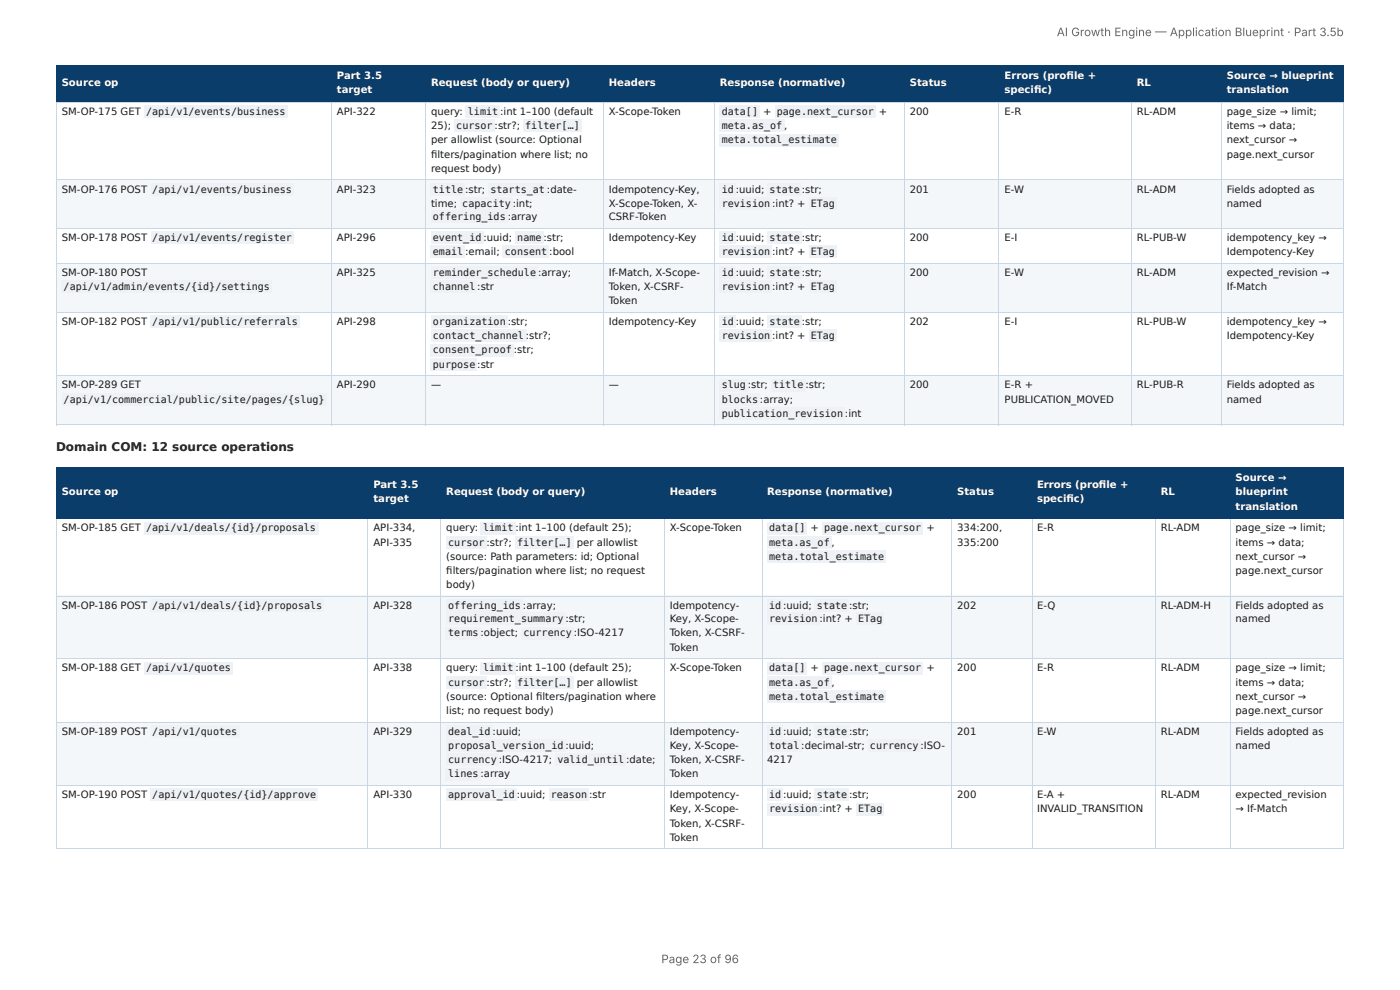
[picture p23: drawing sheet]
<svg xmlns="http://www.w3.org/2000/svg" width="297mm" height="210mm" viewBox="0 0 297 210" stroke-linecap="round" stroke-linejoin="round" font-family="sans-serif">
<defs><g id="words">
<g font-size="2.5" fill="#666">
<text x="224.5" y="7.7">AI Growth Engine — Application Blueprint · Part 3.5b</text>
<text x="140.5" y="204.5">Page 23 of 96</text>
</g>
<text font-size="2.5" fill="#1a1a1a" x="11.9" y="95.8">Domain COM: 12 source operations</text>
<g font-size="2.1" fill="#fff">
<text x="71.6" y="16.8">Part 3.5</text>
<text x="213.4" y="16.8">Errors (profi le +</text>
<text x="260.6" y="16.8">Source → blueprint</text>
<text x="13.1" y="18.2">Source op</text>
<text x="71.6" y="19.8">target</text>
<text x="91.5" y="18.2">Request (body or query)</text>
<text x="129.3" y="18.2">Headers</text>
<text x="152.9" y="18.2">Response (normative)</text>
<text x="193.2" y="18.2">Status</text>
<text x="213.4" y="19.8">specifi c)</text>
<text x="241.5" y="18.2">RL</text>
<text x="260.6" y="19.8">translation</text>
<text x="13.1" y="105.2">Source op</text>
<text x="79.3" y="103.6">Part 3.5</text>
<text x="79.3" y="106.6">target</text>
<text x="94.8" y="105.2">Request (body or query)</text>
<text x="142.3" y="105.2">Headers</text>
<text x="162.9" y="105.2">Response (normative)</text>
<text x="203.3" y="105.2">Status</text>
<text x="220.3" y="103.6">Errors (profi le +</text>
<text x="220.3" y="106.6">specifi c)</text>
<text x="246.5" y="105.2">RL</text>
<text x="262.4" y="102.2">Source →</text>
<text x="262.4" y="105.2">blueprint</text>
<text x="262.4" y="108.2">translation</text>
</g>
<g font-size="2.1" fill="#1a1a1a">
<text x="13.1" y="24.4">SM-OP-175 GET</text>
<text x="31" y="24.4">/api/v1/events/business</text>
<text x="71.6" y="24.4">API-322</text>
<text x="91.5" y="24.4">query:</text>
<text x="91.5" y="27.4">25);</text>
<text x="96.9" y="27.4">cursor :</text>
<text x="99.4" y="24.4">limit</text>
<text x="105.8" y="27.4">str?;</text>
<text x="106.2" y="24.4">:int 1–100 (default</text>
<text x="111.6" y="27.4">filter[…]</text>
<text x="129.3" y="24.4">X-Scope-Token</text>
<text x="153.3" y="24.4">data[]</text>
<text x="153.3" y="27.4">meta.as_of ,</text>
<text x="162.1" y="24.4">+</text>
<text x="165" y="24.4">page.next_cursor</text>
<text x="186.7" y="24.4">+</text>
<text x="193.2" y="24.4">200</text>
<text x="213.4" y="24.4">E-R</text>
<text x="241.5" y="24.4">RL-ADM</text>
<text x="260.6" y="24.4">page_size → limit;</text>
<text x="260.6" y="27.4">items → data;</text>
<text x="91.5" y="30.4">per allowlist (source: Optional</text>
<text x="91.5" y="33.5">fi lters/pagination where list; no</text>
<text x="153.3" y="30.4">meta.total_estimate</text>
<text x="260.6" y="30.4">next_cursor →</text>
<text x="260.6" y="33.5">page.next_cursor</text>
<text x="13.1" y="40.9">SM-OP-176 POST</text>
<text x="32.4" y="40.9">/api/v1/events/business</text>
<text x="71.6" y="40.9">API-323</text>
<text x="91.5" y="36.5">request body)</text>
<text x="91.9" y="40.9">title</text>
<text x="98.8" y="40.9">:str;</text>
<text x="104.2" y="40.9">starts_at :date-</text>
<text x="129.3" y="40.9">Idempotency-Key,</text>
<text x="153.3" y="40.9">id</text>
<text x="156.3" y="40.9">:uuid;</text>
<text x="163.5" y="40.9">state</text>
<text x="170.3" y="40.9">:str;</text>
<text x="193.2" y="40.9">201</text>
<text x="213.4" y="40.9">E-W</text>
<text x="241.5" y="40.9">RL-ADM</text>
<text x="260.6" y="40.9">Fields adopted as</text>
<text x="91.5" y="43.9">time;</text>
<text x="91.9" y="46.7">offering_ids</text>
<text x="98.2" y="43.9">capacity :int;</text>
<text x="107.8" y="46.7">:array</text>
<text x="129.3" y="43.9">X-Scope-Token, X-</text>
<text x="129.3" y="46.7">CSRF-Token</text>
<text x="153.3" y="43.9">revision :int? +</text>
<text x="172.2" y="43.9">ETag</text>
<text x="260.6" y="43.9">named</text>
<text x="13.1" y="51.1">SM-OP-178 POST</text>
<text x="32.4" y="51.1">/api/v1/events/register</text>
<text x="71.6" y="51.1">API-296</text>
<text x="91.9" y="51.1">event_id :uuid;</text>
<text x="109.9" y="51.1">name</text>
<text x="115.4" y="51.1">:str;</text>
<text x="129.3" y="51.1">Idempotency-Key</text>
<text x="153.3" y="51.1">id</text>
<text x="156.3" y="51.1">:uuid;</text>
<text x="163.5" y="51.1">state</text>
<text x="170.3" y="51.1">:str;</text>
<text x="193.2" y="51.1">200</text>
<text x="213.4" y="51.1">E-I</text>
<text x="241.5" y="51.1">RL-PUB-W</text>
<text x="260.6" y="51.1">idempotency_key →</text>
<text x="13.1" y="58.6">SM-OP-180 POST</text>
<text x="71.6" y="58.6">API-325</text>
<text x="91.9" y="54.2">email</text>
<text x="91.9" y="58.6">reminder_schedule</text>
<text x="98.8" y="54.2">:email;</text>
<text x="107.2" y="54.2">consent</text>
<text x="114.3" y="58.6">:array;</text>
<text x="116.7" y="54.2">:bool</text>
<text x="129.3" y="58.6">If-Match, X-Scope-</text>
<text x="153.3" y="54.2">revision :int? +</text>
<text x="153.3" y="58.6">id</text>
<text x="156.3" y="58.6">:uuid;</text>
<text x="163.5" y="58.6">state</text>
<text x="170.3" y="58.6">:str;</text>
<text x="172.2" y="54.2">ETag</text>
<text x="193.2" y="58.6">200</text>
<text x="213.4" y="58.6">E-W</text>
<text x="241.5" y="58.6">RL-ADM</text>
<text x="260.6" y="54.2">Idempotency-Key</text>
<text x="260.6" y="58.6">expected_revision →</text>
<text x="13.5" y="61.6">/api/v1/admin/events/{id}/settings</text>
<text x="91.9" y="61.6">channel</text>
<text x="101.4" y="61.6">:str</text>
<text x="129.3" y="61.6">Token, X-CSRF-</text>
<text x="129.3" y="64.6">Token</text>
<text x="153.3" y="61.6">revision :int? +</text>
<text x="172.2" y="61.6">ETag</text>
<text x="260.6" y="61.6">If-Match</text>
<text x="13.1" y="69">SM-OP-182 POST</text>
<text x="32.4" y="69">/api/v1/public/referrals</text>
<text x="71.6" y="69">API-298</text>
<text x="91.9" y="69">organization</text>
<text x="107.8" y="69">:str;</text>
<text x="129.3" y="69">Idempotency-Key</text>
<text x="153.3" y="69">id</text>
<text x="156.3" y="69">:uuid;</text>
<text x="163.5" y="69">state</text>
<text x="170.3" y="69">:str;</text>
<text x="193.2" y="69">202</text>
<text x="213.4" y="69">E-I</text>
<text x="241.5" y="69">RL-PUB-W</text>
<text x="260.6" y="69">idempotency_key →</text>
<text x="91.9" y="72">contact_channel :</text>
<text x="91.9" y="75.1">consent_proof :str;</text>
<text x="112.4" y="72">str?;</text>
<text x="153.3" y="72">revision :int? +</text>
<text x="172.2" y="72">ETag</text>
<text x="260.6" y="72">Idempotency-Key</text>
<text x="13.1" y="82.5">SM-OP-289 GET</text>
<text x="71.6" y="82.5">API-290</text>
<text x="91.5" y="82.5">—</text>
<text x="91.9" y="78.1">purpose</text>
<text x="101.4" y="78.1">:str</text>
<text x="129.3" y="82.5">—</text>
<text x="153.3" y="82.5">slug</text>
<text x="158.8" y="82.5">:str;</text>
<text x="164.2" y="82.5">title :str;</text>
<text x="193.2" y="82.5">200</text>
<text x="213.4" y="82.5">E-R +</text>
<text x="241.5" y="82.5">RL-PUB-R</text>
<text x="260.6" y="82.5">Fields adopted as</text>
<text x="13.5" y="85.5">/api/v1/commercial/public/site/pages/{slug}</text>
<text x="153.3" y="85.5">blocks :array;</text>
<text x="153.3" y="88.5">publication_revision :int</text>
<text x="213.4" y="85.5">PUBLICATION_MOVED</text>
<text x="260.6" y="85.5">named</text>
<text x="13.1" y="112.8">SM-OP-185 GET</text>
<text x="31" y="112.8">/api/v1/deals/{id}/proposals</text>
<text x="79.3" y="112.8">API-334,</text>
<text x="94.8" y="112.8">query:</text>
<text x="102.6" y="112.8">limit :</text>
<text x="110.2" y="112.8">int 1–100 (default 25);</text>
<text x="142.3" y="112.8">X-Scope-Token</text>
<text x="163.3" y="112.8">data[]</text>
<text x="172.2" y="112.8">+</text>
<text x="175" y="112.8">page.next_cursor</text>
<text x="196.8" y="112.8">+</text>
<text x="203.3" y="112.8">334:200,</text>
<text x="220.3" y="112.8">E-R</text>
<text x="246.5" y="112.8">RL-ADM</text>
<text x="262.4" y="112.8">page_size → limit;</text>
<text x="79.3" y="115.8">API-335</text>
<text x="94.8" y="118.9">(source: Path parameters: id; Optional</text>
<text x="95.2" y="115.8">cursor :str?;</text>
<text x="109.8" y="115.8">filter[…]</text>
<text x="122.5" y="115.8">per allowlist</text>
<text x="163.3" y="115.8">meta.as_of ,</text>
<text x="163.3" y="118.9">meta.total_estimate</text>
<text x="203.3" y="115.8">335:200</text>
<text x="262.4" y="115.8">items → data;</text>
<text x="262.4" y="118.9">next_cursor →</text>
<text x="94.8" y="121.9">fi lters/pagination where list; no request</text>
<text x="94.8" y="124.9">body)</text>
<text x="262.4" y="121.9">page.next_cursor</text>
<text x="13.1" y="129.3">SM-OP-186 POST</text>
<text x="32.4" y="129.3">/api/v1/deals/{id}/proposals</text>
<text x="79.3" y="129.3">API-328</text>
<text x="95.2" y="129.3">offering_ids</text>
<text x="111.1" y="129.3">:array;</text>
<text x="142.3" y="129.3">Idempotency-</text>
<text x="163.3" y="129.3">id</text>
<text x="166.3" y="129.3">:uuid;</text>
<text x="173.5" y="129.3">state</text>
<text x="180.4" y="129.3">:str;</text>
<text x="203.3" y="129.3">202</text>
<text x="220.3" y="129.3">E-Q</text>
<text x="246.5" y="129.3">RL-ADM-H</text>
<text x="262.4" y="129.3">Fields adopted as</text>
<text x="95.2" y="132.1">requirement_summary</text>
<text x="95.2" y="135.1">terms :</text>
<text x="102.8" y="135.1">object;</text>
<text x="111.2" y="135.1">currency</text>
<text x="120.1" y="132.1">:str;</text>
<text x="121.9" y="135.1">:ISO-4217</text>
<text x="142.3" y="132.1">Key, X-Scope-</text>
<text x="142.3" y="135.1">Token, X-CSRF-</text>
<text x="163.3" y="132.1">revision :int? +</text>
<text x="182.3" y="132.1">ETag</text>
<text x="262.4" y="132.1">named</text>
<text x="13.1" y="142.6">SM-OP-188 GET</text>
<text x="31" y="142.6">/api/v1/quotes</text>
<text x="79.3" y="142.6">API-338</text>
<text x="94.8" y="142.6">query:</text>
<text x="102.6" y="142.6">limit :</text>
<text x="110.2" y="142.6">int 1–100 (default 25);</text>
<text x="142.3" y="138.2">Token</text>
<text x="142.3" y="142.6">X-Scope-Token</text>
<text x="163.3" y="142.6">data[]</text>
<text x="172.2" y="142.6">+</text>
<text x="175" y="142.6">page.next_cursor</text>
<text x="196.8" y="142.6">+</text>
<text x="203.3" y="142.6">200</text>
<text x="220.3" y="142.6">E-R</text>
<text x="246.5" y="142.6">RL-ADM</text>
<text x="262.4" y="142.6">page_size → limit;</text>
<text x="94.8" y="148.6">(source: Optional fi lters/pagination where</text>
<text x="95.2" y="145.6">cursor :str?;</text>
<text x="109.8" y="145.6">filter[…]</text>
<text x="122.5" y="145.6">per allowlist</text>
<text x="163.3" y="145.6">meta.as_of ,</text>
<text x="163.3" y="148.6">meta.total_estimate</text>
<text x="262.4" y="145.6">items → data;</text>
<text x="262.4" y="148.6">next_cursor →</text>
<text x="94.8" y="151.6">list; no request body)</text>
<text x="262.4" y="151.6">page.next_cursor</text>
<text x="13.1" y="156">SM-OP-189 POST</text>
<text x="32.4" y="156">/api/v1/quotes</text>
<text x="79.3" y="156">API-329</text>
<text x="95.2" y="156">deal_id</text>
<text x="95.2" y="159.1">proposal_version_id</text>
<text x="104.6" y="156">:uuid;</text>
<text x="120.1" y="159.1">:uuid;</text>
<text x="142.3" y="156">Idempotency-</text>
<text x="142.3" y="159.1">Key, X-Scope-</text>
<text x="163.3" y="156">id</text>
<text x="163.3" y="159.1">total :decimal-str;</text>
<text x="166.3" y="156">:uuid;</text>
<text x="173.5" y="156">state</text>
<text x="180.4" y="156">:str;</text>
<text x="184.8" y="159.1">currency :</text>
<text x="196.2" y="159.1">ISO-</text>
<text x="203.3" y="156">201</text>
<text x="220.3" y="156">E-W</text>
<text x="246.5" y="156">RL-ADM</text>
<text x="262.4" y="156">Fields adopted as</text>
<text x="262.4" y="159.1">named</text>
<text x="95.2" y="162.1">currency :ISO-4217;</text>
<text x="95.2" y="165.1">lines :</text>
<text x="102.8" y="165.1">array</text>
<text x="118.4" y="162.1">valid_until</text>
<text x="133" y="162.1">:date;</text>
<text x="142.3" y="162.1">Token, X-CSRF-</text>
<text x="142.3" y="165.1">Token</text>
<text x="162.9" y="162.1">4217</text>
<text x="13.1" y="169.5">SM-OP-190 POST</text>
<text x="32.4" y="169.5">/api/v1/quotes/{id}/approve</text>
<text x="79.3" y="169.5">API-330</text>
<text x="95.2" y="169.5">approval_id</text>
<text x="109.8" y="169.5">:uuid;</text>
<text x="117" y="169.5">reason</text>
<text x="125.1" y="169.5">:str</text>
<text x="142.3" y="169.5">Idempotency-</text>
<text x="142.3" y="172.5">Key, X-Scope-</text>
<text x="163.3" y="169.5">id</text>
<text x="163.3" y="172.5">revision :int? +</text>
<text x="166.3" y="169.5">:uuid;</text>
<text x="173.5" y="169.5">state</text>
<text x="180.4" y="169.5">:str;</text>
<text x="182.3" y="172.5">ETag</text>
<text x="203.3" y="169.5">200</text>
<text x="220.3" y="169.5">E-A +</text>
<text x="220.3" y="172.5">INVALID_TRANSITION</text>
<text x="246.5" y="169.5">RL-ADM</text>
<text x="262.4" y="169.5">expected_revision</text>
<text x="262.4" y="172.5">→ If-Match</text>
<text x="142.3" y="175.5">Token, X-CSRF-</text>
<text x="142.3" y="178.6">Token</text>
</g>
</g></defs>
<g fill="#0b3d6b">
<path d="M12.1 14h58.3v7.6h-58.3z"/>
<path d="M70.4 14h20.1v7.6h-20.1z"/>
<path d="M90.5 14h37.8v7.6h-37.8z"/>
<path d="M128.3 14h23.5v7.6h-23.5z"/>
<path d="M151.8 14h40.4v7.6h-40.4z"/>
<path d="M192.2 14h20.1v7.6h-20.1z"/>
<path d="M212.3 14h28.1v7.6h-28.1z"/>
<path d="M240.4 14h19.1v7.6h-19.1z"/>
<path d="M259.5 14h25.9v7.6h-25.9z"/>
</g>
<g fill="#f4f7fa">
<path d="M12.1 38.1h58.3v10.4h-58.3z"/>
<path d="M70.4 38.1h20.1v10.4h-20.1z"/>
<path d="M90.5 38.1h37.8v10.4h-37.8z"/>
<path d="M128.3 38.1h23.5v10.4h-23.5z"/>
<path d="M151.8 38.1h40.4v10.4h-40.4z"/>
<path d="M192.2 38.1h20.1v10.4h-20.1z"/>
<path d="M212.3 38.1h28.1v10.4h-28.1z"/>
<path d="M240.4 38.1h19.1v10.4h-19.1z"/>
<path d="M259.5 38.1h25.9v10.4h-25.9z"/>
<path d="M12.1 56h58.3v10.4h-58.3z"/>
<path d="M70.4 56h20.1v10.4h-20.1z"/>
<path d="M90.5 56h37.8v10.4h-37.8z"/>
<path d="M128.3 56h23.5v10.4h-23.5z"/>
<path d="M151.8 56h40.4v10.4h-40.4z"/>
<path d="M192.2 56h20.1v10.4h-20.1z"/>
<path d="M212.3 56h28.1v10.4h-28.1z"/>
<path d="M240.4 56h19.1v10.4h-19.1z"/>
<path d="M259.5 56h25.9v10.4h-25.9z"/>
<path d="M12.1 79.7h58.3v10.4h-58.3z"/>
<path d="M70.4 79.7h20.1v10.4h-20.1z"/>
<path d="M90.5 79.7h37.8v10.4h-37.8z"/>
<path d="M128.3 79.7h23.5v10.4h-23.5z"/>
<path d="M151.8 79.7h40.4v10.4h-40.4z"/>
<path d="M192.2 79.7h20.1v10.4h-20.1z"/>
<path d="M212.3 79.7h28.1v10.4h-28.1z"/>
<path d="M240.4 79.7h19.1v10.4h-19.1z"/>
<path d="M259.5 79.7h25.9v10.4h-25.9z"/>
</g>
<path d="M11.9 13.9h273.5M12 13.8v8M70.5 13.8v8M90.4 13.8v8M128.2 13.8v8M151.7 13.8v8M192.1 13.8v8M212.2 13.8v8M240.3 13.8v8M259.4 13.8v8M285.3 13.8v8M11.9 21.7h273.5" fill="none" stroke="#0b3d6b" stroke-width=".21"/>
<g fill="none" stroke="#c9d6e3" stroke-width=".21">
<path d="M11.9 21.7h273.5M11.9 38.2h273.5M12 21.8v68.5M70.5 21.8v68.5M90.4 21.8v68.5M128.2 21.8v68.5M151.7 21.8v68.5M192.1 21.8v68.5M212.2 21.8v68.5M240.3 21.8v68.5M259.4 21.8v68.5M285.3 21.8v68.5"/>
<path d="M11.9 48.4h273.5M11.9 55.9h273.5M11.9 66.3h273.5M11.9 79.8h273.5M11.9 90.2h273.5"/>
</g>
<g fill="#0b3d6b">
<path d="M12.1 99.4h66.1v10.6h-66.1z"/>
<path d="M78.2 99.4h15.5v10.6h-15.5z"/>
<path d="M93.7 99.4h47.4v10.6h-47.4z"/>
<path d="M141.1 99.4h20.7v10.6h-20.7z"/>
<path d="M161.8 99.4h40.4v10.6h-40.4z"/>
<path d="M202.2 99.4h16.9v10.6h-16.9z"/>
<path d="M219.1 99.4h26.3v10.6h-26.3z"/>
<path d="M245.4 99.4h15.9v10.6h-15.9z"/>
<path d="M261.3 99.4h24.1v10.6h-24.1z"/>
</g>
<g fill="#f4f7fa">
<path d="M12.1 126.5h66.1v13.5h-66.1z"/>
<path d="M78.2 126.5h15.5v13.5h-15.5z"/>
<path d="M93.7 126.5h47.4v13.5h-47.4z"/>
<path d="M141.1 126.5h20.7v13.5h-20.7z"/>
<path d="M161.8 126.5h40.4v13.5h-40.4z"/>
<path d="M202.2 126.5h16.9v13.5h-16.9z"/>
<path d="M219.1 126.5h26.3v13.5h-26.3z"/>
<path d="M245.4 126.5h15.9v13.5h-15.9z"/>
<path d="M261.3 126.5h24.1v13.5h-24.1z"/>
<path d="M12.1 153.4h66.1v13.3h-66.1z"/>
<path d="M78.2 153.4h15.5v13.3h-15.5z"/>
<path d="M93.7 153.4h47.4v13.3h-47.4z"/>
<path d="M141.1 153.4h20.7v13.3h-20.7z"/>
<path d="M161.8 153.4h40.4v13.3h-40.4z"/>
<path d="M202.2 153.4h16.9v13.3h-16.9z"/>
<path d="M219.1 153.4h26.3v13.3h-26.3z"/>
<path d="M245.4 153.4h15.9v13.3h-15.9z"/>
<path d="M261.3 153.4h24.1v13.3h-24.1z"/>
</g>
<path d="M11.9 99.3h273.5M12 99.2v11M78.1 99.2v11M93.6 99.2v11M141.2 99.2v11M161.9 99.2v11M202.1 99.2v11M219.2 99.2v11M245.3 99.2v11M261.4 99.2v11M285.3 99.2v11M11.9 110.1h273.5" fill="none" stroke="#0b3d6b" stroke-width=".21"/>
<g fill="none" stroke="#c9d6e3" stroke-width=".21">
<path d="M12 110.2v70M78.1 110.2v70M93.6 110.2v70M141.2 110.2v70M161.9 110.2v70M202.1 110.2v70M219.2 110.2v70M245.3 110.2v70M261.4 110.2v70M285.3 110.2v70M11.9 126.6h273.5M11.9 139.9h273.5"/>
<path d="M11.9 153.3h273.5M11.9 166.8h273.5M11.9 180.3h273.5"/>
</g>
<g fill="#eef2f6">
<path d="M30.6 22.4h30.5v2.6h-30.5z"/>
<path d="M98.9 22.4h7.3v2.6h-7.3z"/>
<path d="M96.5 25.4h8.7v2.6h-8.7z"/>
<path d="M111.2 25.4h12.4v2.6h-12.4z"/>
<path d="M152.8 22.4h8.6v2.6h-8.6z"/>
<path d="M164.6 22.4h21.3v2.6h-21.3z"/>
<path d="M152.8 25.4h13.8v2.6h-13.8z"/>
<path d="M152.8 28.4h25.3v2.6h-25.3z"/>
<path d="M32 38.9h30.3v2.6h-30.3z"/>
<path d="M91.5 38.9h7.2v2.6h-7.2z"/>
<path d="M103.7 38.9h12.5v2.6h-12.5z"/>
<path d="M97.7 41.9h11.3v2.6h-11.3z"/>
<path d="M91.5 44.7h16.3v2.6h-16.3z"/>
<path d="M152.8 38.9h3.4v2.6h-3.4z"/>
<path d="M163 38.9h7.3v2.6h-7.3z"/>
<path d="M152.8 41.9h11.2v2.6h-11.2z"/>
<path d="M171.9 41.9h5.8v2.6h-5.8z"/>
<path d="M32 49.1h30.3v2.6h-30.3z"/>
<path d="M91.5 49.1h11.2v2.6h-11.2z"/>
<path d="M109.4 49.1h6v2.6h-6z"/>
<path d="M91.5 52.1h7.2v2.7h-7.2z"/>
<path d="M106.8 52.1h9.8v2.7h-9.8z"/>
<path d="M152.8 49.1h3.4v2.6h-3.4z"/>
<path d="M163 49.1h7.3v2.6h-7.3z"/>
<path d="M152.8 52.1h11.2v2.7h-11.2z"/>
<path d="M171.9 52.1h5.8v2.7h-5.8z"/>
<path d="M13.1 59.6h44.6v2.6h-44.6z"/>
<path d="M91.5 56.6h22.7v2.6h-22.7z"/>
<path d="M91.5 59.6h9.8v2.6h-9.8z"/>
<path d="M152.8 56.6h3.4v2.6h-3.4z"/>
<path d="M163 56.6h7.3v2.6h-7.3z"/>
<path d="M152.8 59.6h11.2v2.6h-11.2z"/>
<path d="M171.9 59.6h5.8v2.6h-5.8z"/>
<path d="M32 67h31.8v2.6h-31.8z"/>
<path d="M91.5 67h16.3v2.6h-16.3z"/>
<path d="M91.5 70h20.3v2.6h-20.3z"/>
<path d="M91.5 73h17.7v2.7h-17.7z"/>
<path d="M91.5 76.1h9.8v2.6h-9.8z"/>
<path d="M152.8 67h3.4v2.6h-3.4z"/>
<path d="M163 67h7.3v2.6h-7.3z"/>
<path d="M152.8 70h11.2v2.6h-11.2z"/>
<path d="M171.9 70h5.8v2.6h-5.8z"/>
<path d="M13.1 83.5h56.3v2.6h-56.3z"/>
<path d="M152.8 80.5h6v2.6h-6z"/>
<path d="M163.8 80.5h7.3v2.6h-7.3z"/>
<path d="M152.8 83.5h8.6v2.6h-8.6z"/>
<path d="M152.8 86.5h26.7v2.6h-26.7z"/>
<path d="M30.6 110.8h37v2.6h-37z"/>
<path d="M102.1 110.8h7.5v2.6h-7.5z"/>
<path d="M94.7 113.8h8.6v2.7h-8.6z"/>
<path d="M109.4 113.8h12.4v2.7h-12.4z"/>
<path d="M163 110.8h8.5v2.6h-8.5z"/>
<path d="M174.7 110.8h21.3v2.6h-21.3z"/>
<path d="M163 113.8h13.7v2.7h-13.7z"/>
<path d="M163 116.9h25.2v2.6h-25.2z"/>
<path d="M32 127.3h36.8v2.6h-36.8z"/>
<path d="M94.7 127.3h16.3v2.6h-16.3z"/>
<path d="M94.7 130.1h25.3v2.6h-25.3z"/>
<path d="M94.7 133.1h7.4v2.6h-7.4z"/>
<path d="M110.8 133.1h11v2.6h-11z"/>
<path d="M163 127.3h3.2v2.6h-3.2z"/>
<path d="M173.1 127.3h7.2v2.6h-7.2z"/>
<path d="M163 130.1h11.1v2.6h-11.1z"/>
<path d="M181.9 130.1h5.9v2.6h-5.9z"/>
<path d="M30.6 140.6h18.9v2.6h-18.9z"/>
<path d="M102.1 140.6h7.5v2.6h-7.5z"/>
<path d="M94.7 143.6h8.6v2.6h-8.6z"/>
<path d="M109.4 143.6h12.4v2.6h-12.4z"/>
<path d="M163 140.6h8.5v2.6h-8.5z"/>
<path d="M174.7 140.6h21.3v2.6h-21.3z"/>
<path d="M163 143.6h13.7v2.6h-13.7z"/>
<path d="M163 146.6h25.2v2.6h-25.2z"/>
<path d="M32 154h18.9v2.6h-18.9z"/>
<path d="M94.7 154h9.9v2.6h-9.9z"/>
<path d="M94.7 157h25.3v2.7h-25.3z"/>
<path d="M94.7 160.1h11.3v2.6h-11.3z"/>
<path d="M118 160.1h14.9v2.6h-14.9z"/>
<path d="M94.7 163.1h7.4v2.6h-7.4z"/>
<path d="M163 154h3.2v2.6h-3.2z"/>
<path d="M173.1 154h7.2v2.6h-7.2z"/>
<path d="M163 157h7.3v2.7h-7.3z"/>
<path d="M184.3 157h11.3v2.7h-11.3z"/>
<path d="M32 167.5h35.6v2.6h-35.6z"/>
<path d="M94.7 167.5h15.1v2.6h-15.1z"/>
<path d="M116.6 167.5h8.4v2.6h-8.4z"/>
<path d="M163 167.5h3.2v2.6h-3.2z"/>
<path d="M173.1 167.5h7.2v2.6h-7.2z"/>
<path d="M163 170.5h11.1v2.6h-11.1z"/>
<path d="M181.9 170.5h5.9v2.6h-5.9z"/>
</g>
<use href="#words"/>
</svg>
